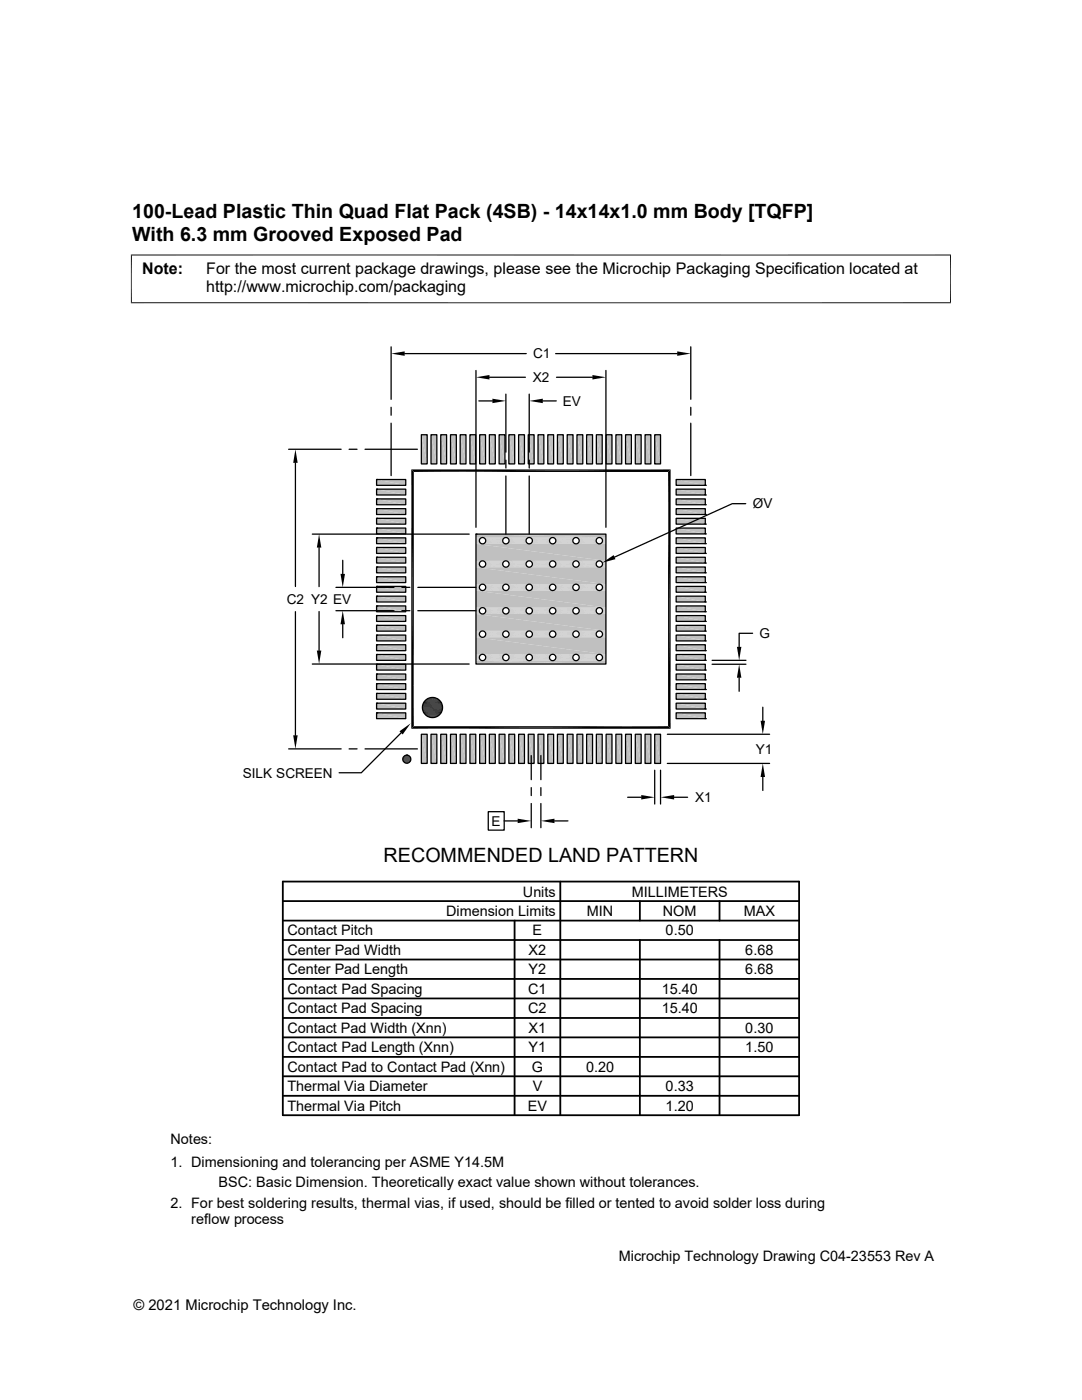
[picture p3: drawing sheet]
<svg xmlns="http://www.w3.org/2000/svg" width="216mm" height="279mm" viewBox="0 0 216 279" stroke-linecap="round" stroke-linejoin="round" font-family="sans-serif">
<defs><g id="words">
<g font-size="3.9">
<text x="26.4" y="43.5">100-Lead Plastic Thin Quad Flat Pack (4SB) - 14x14x1.0 mm Body [TQFP]</text>
<text x="26.4" y="48.1">With 6.3 mm Grooved Exposed Pad</text>
<text x="76.5" y="172.1">RECOMMENDED LAND PATTERN</text>
</g>
<g font-size="3.2">
<text x="28.4" y="54.7">Note:</text>
<text x="41.1" y="58.3">http://www.microchip.com/packaging</text>
<text x="41.1" y="54.7">For the most current package drawings, please see the Microchip Packaging Specification located at</text>
</g>
<g font-size="2.9">
<text x="104.3" y="178.9">Units</text>
<text x="126" y="178.9">MILLIMETERS</text>
<text x="89" y="182.8">Dimension Limits</text>
<text x="117.1" y="182.8">MIN</text>
<text x="132.3" y="182.8">NOM</text>
<text x="148.4" y="182.8">MAX</text>
<text x="57.3" y="190.6">Center Pad Width</text>
<text x="57.3" y="186.7">Contact Pitch</text>
<text x="105.5" y="190.6">X2</text>
<text x="106.3" y="186.7">E</text>
<text x="132.8" y="186.7">0.50</text>
<text x="148.7" y="190.6">6.68</text>
<text x="57.3" y="194.5">Center Pad Length</text>
<text x="105.5" y="194.5">Y2</text>
<text x="148.7" y="194.5">6.68</text>
<text x="57.3" y="202.2">Contact Pad Spacing</text>
<text x="57.3" y="198.4">Contact Pad Spacing</text>
<text x="105.4" y="202.2">C2</text>
<text x="105.4" y="198.4">C1</text>
<text x="132" y="198.4">15.40</text>
<text x="132" y="202.2">15.40</text>
<text x="57.3" y="206.1">Contact Pad Width (Xnn)</text>
<text x="105.5" y="206.1">X1</text>
<text x="148.7" y="206.1">0.30</text>
<text x="57.3" y="213.9">Contact Pad to Contact Pad (Xnn)</text>
<text x="57.3" y="210">Contact Pad Length (Xnn)</text>
<text x="105.5" y="210">Y1</text>
<text x="106.1" y="213.9">G</text>
<text x="116.9" y="213.9">0.20</text>
<text x="148.7" y="210">1.50</text>
<text x="57.3" y="217.8">Thermal Via Diameter</text>
<text x="57.3" y="221.7">Thermal Via Pitch</text>
<text x="105.3" y="221.7">EV</text>
<text x="106.3" y="217.8">V</text>
<text x="132.8" y="217.8">0.33</text>
<text x="132.8" y="221.7">1.20</text>
<text x="34" y="228.3">Notes:</text>
<text x="34" y="232.9">1. Dimensioning and tolerancing per ASME Y14.5M</text>
<text x="43.6" y="237">BSC: Basic Dimension. Theoretically exact value shown without tolerances.</text>
<text x="34" y="241">2. For best soldering results, thermal vias, if used, should be filled or tented to avoid solder loss during</text>
<text x="38.1" y="244.3">reflow process</text>
<text x="123.5" y="251.7">Microchip Technology Drawing C04-23553 Rev A</text>
<text x="26.6" y="261.3">© 2021 Microchip Technology Inc.</text>
</g>
<g font-size="2.7">
<text x="106.4" y="71.5">C1</text>
<text x="106.3" y="76.3">X2</text>
<text x="112.3" y="81">EV</text>
<text x="150.2" y="101.5">ØV</text>
<text x="57.2" y="120.5">C2 Y2 EV</text>
<text x="151.6" y="127.3">G</text>
<text x="48.4" y="155.2">SILK SCREEN</text>
<text x="150.8" y="150.4">Y1</text>
<text x="138.7" y="160.1">X1</text>
<text x="98.1" y="164.8">E</text>
</g>
</g></defs>
<g fill="#c0c0c0">
<path d="M130.6 86.8l1.2 5.8h-1.2z"/>
<path d="M130.6 86.8h1.2v5.8z"/>
<path d="M128.7 86.8l1.2 5.8h-1.2z"/>
<path d="M128.7 86.8h1.2v5.8z"/>
<path d="M126.8 86.8l1.1 5.8h-1.1z"/>
<path d="M126.8 86.8h1.1v5.8z"/>
<path d="M124.8 86.8l1.2 5.8h-1.2z"/>
<path d="M124.8 86.8h1.2v5.8z"/>
<path d="M122.9 86.8l1.2 5.8h-1.2z"/>
<path d="M122.9 86.8h1.2v5.8z"/>
<path d="M120.9 86.8l1.2 5.8h-1.2z"/>
<path d="M120.9 86.8h1.2v5.8z"/>
<path d="M119 86.8l1.2 5.8h-1.2z"/>
<path d="M119 86.8h1.2v5.8z"/>
<path d="M117.1 86.8l1.1 5.8h-1.1z"/>
<path d="M117.1 86.8h1.1v5.8z"/>
<path d="M115.1 86.8l1.2 5.8h-1.2z"/>
<path d="M115.1 86.8h1.2v5.8z"/>
<path d="M113.2 86.8l1.1 5.8h-1.1z"/>
<path d="M113.2 86.8h1.1v5.8z"/>
<path d="M111.2 86.8l1.2 5.8h-1.2z"/>
<path d="M111.2 86.8h1.2v5.8z"/>
<path d="M109.3 86.8l1.2 5.8h-1.2z"/>
<path d="M109.3 86.8h1.2v5.8z"/>
<path d="M107.4 86.8l1.1 5.8h-1.1z"/>
<path d="M107.4 86.8h1.1v5.8z"/>
<path d="M105.4 86.8l1.2 5.8h-1.2z"/>
<path d="M105.4 86.8h1.2v5.8z"/>
<path d="M103.5 86.8l1.1 5.8h-1.1z"/>
<path d="M103.5 86.8h1.1v5.8z"/>
<path d="M101.5 86.8l1.2 5.8h-1.2z"/>
<path d="M101.5 86.8h1.2v5.8z"/>
<path d="M99.6 86.8l1.2 5.8h-1.2z"/>
<path d="M99.6 86.8h1.2v5.8z"/>
<path d="M97.6 86.8l1.2 5.8h-1.2z"/>
<path d="M97.6 86.8h1.2v5.8z"/>
<path d="M95.7 86.8l1.2 5.8h-1.2z"/>
<path d="M95.7 86.8h1.2v5.8z"/>
<path d="M93.8 86.8l1.1 5.8h-1.1z"/>
<path d="M93.8 86.8h1.1v5.8z"/>
<path d="M91.8 86.8l1.2 5.8h-1.2z"/>
<path d="M91.8 86.8h1.2v5.8z"/>
<path d="M89.9 86.8l1.2 5.8h-1.2z"/>
<path d="M89.9 86.8h1.2v5.8z"/>
<path d="M87.9 86.8l1.2 5.8h-1.2z"/>
<path d="M87.9 86.8h1.2v5.8z"/>
<path d="M86 86.8l1.2 5.8h-1.2z"/>
<path d="M86 86.8h1.2v5.8z"/>
<path d="M84.1 86.8l1.1 5.8h-1.1z"/>
<path d="M84.1 86.8h1.1v5.8z"/>
<path d="M134.9 95.7l5.8 1.2h-5.8z"/>
<path d="M134.9 95.7h5.8v1.2z"/>
<path d="M75.1 95.7l5.9 1.2h-5.9z"/>
<path d="M75.1 95.7h5.9v1.2z"/>
<path d="M134.9 97.6l5.8 1.2h-5.8z"/>
<path d="M134.9 97.6h5.8v1.2z"/>
<path d="M75.1 97.6l5.9 1.2h-5.9z"/>
<path d="M75.1 97.6h5.9v1.2z"/>
<path d="M134.9 99.6l5.8 1.1h-5.8z"/>
<path d="M134.9 99.6h5.8v1.1z"/>
<path d="M75.1 99.6l5.9 1.1h-5.9z"/>
<path d="M75.1 99.6h5.9v1.1z"/>
<path d="M134.9 101.5l5.8 1.2h-5.8z"/>
<path d="M134.9 101.5h5.8v1.2z"/>
<path d="M75.1 101.5l5.9 1.2h-5.9z"/>
<path d="M75.1 101.5h5.9v1.2z"/>
<path d="M134.9 103.4l5.8 1.2h-5.8z"/>
<path d="M134.9 103.4h5.8v1.2z"/>
<path d="M75.1 103.4l5.9 1.2h-5.9z"/>
<path d="M75.1 103.4h5.9v1.2z"/>
<path d="M134.9 105.4l5.8 1.2h-5.8z"/>
<path d="M134.9 105.4h5.8v1.2z"/>
<path d="M75.1 105.4l5.9 1.2h-5.9z"/>
<path d="M75.1 105.4h5.9v1.2z"/>
<path d="M134.9 107.3l5.8 1.2h-5.8z"/>
<path d="M134.9 107.3h5.8v1.2z"/>
<path d="M75.1 107.3l5.9 1.2h-5.9z"/>
<path d="M75.1 107.3h5.9v1.2z"/>
<path d="M134.9 109.3l5.8 1.1h-5.8z"/>
<path d="M134.9 109.3h5.8v1.1z"/>
<path d="M75.1 109.3l5.9 1.1h-5.9z"/>
<path d="M75.1 109.3h5.9v1.1z"/>
<path d="M134.9 111.2l5.8 1.2h-5.8z"/>
<path d="M134.9 111.2h5.8v1.2z"/>
<path d="M75.1 111.2l5.9 1.2h-5.9z"/>
<path d="M75.1 111.2h5.9v1.2z"/>
<path d="M134.9 113.2l5.8 1.1h-5.8z"/>
<path d="M134.9 113.2h5.8v1.1z"/>
<path d="M75.1 113.2l5.9 1.1h-5.9z"/>
<path d="M75.1 113.2h5.9v1.1z"/>
<path d="M134.9 115.1l5.8 1.2h-5.8z"/>
<path d="M134.9 115.1h5.8v1.2z"/>
<path d="M75.1 115.1l5.9 1.2h-5.9z"/>
<path d="M75.1 115.1h5.9v1.2z"/>
<path d="M134.9 117l5.8 1.2h-5.8z"/>
<path d="M134.9 117h5.8v1.2z"/>
<path d="M75.1 117l5.9 1.2h-5.9z"/>
<path d="M75.1 117h5.9v1.2z"/>
<path d="M134.9 119l5.8 1.1h-5.8z"/>
<path d="M134.9 119h5.8v1.1z"/>
<path d="M75.1 119l5.9 1.1h-5.9z"/>
<path d="M75.1 119h5.9v1.1z"/>
<path d="M134.9 120.9l5.8 1.2h-5.8z"/>
<path d="M134.9 120.9h5.8v1.2z"/>
<path d="M75.1 120.9l5.9 1.2h-5.9z"/>
<path d="M75.1 120.9h5.9v1.2z"/>
<path d="M134.9 122.9l5.8 1.1h-5.8z"/>
<path d="M134.9 122.9h5.8v1.1z"/>
<path d="M75.1 122.9l5.9 1.1h-5.9z"/>
<path d="M75.1 122.9h5.9v1.1z"/>
<path d="M134.9 124.8l5.8 1.2h-5.8z"/>
<path d="M134.9 124.8h5.8v1.2z"/>
<path d="M75.1 124.8l5.9 1.2h-5.9z"/>
<path d="M75.1 124.8h5.9v1.2z"/>
<path d="M134.9 126.7l5.8 1.2h-5.8z"/>
<path d="M134.9 126.7h5.8v1.2z"/>
<path d="M75.1 126.7l5.9 1.2h-5.9z"/>
<path d="M75.1 126.7h5.9v1.2z"/>
<path d="M134.9 128.7l5.8 1.2h-5.8z"/>
<path d="M134.9 128.7h5.8v1.2z"/>
<path d="M75.1 128.7l5.9 1.2h-5.9z"/>
<path d="M75.1 128.7h5.9v1.2z"/>
<path d="M134.9 130.6l5.8 1.2h-5.8z"/>
<path d="M134.9 130.6h5.8v1.2z"/>
<path d="M75.1 130.6l5.9 1.2h-5.9z"/>
<path d="M75.1 130.6h5.9v1.2z"/>
<path d="M134.9 132.6l5.8 1.1h-5.8z"/>
<path d="M134.9 132.6h5.8v1.1z"/>
<path d="M75.1 132.6l5.9 1.1h-5.9z"/>
<path d="M75.1 132.6h5.9v1.1z"/>
<path d="M134.9 134.5l5.8 1.2h-5.8z"/>
<path d="M134.9 134.5h5.8v1.2z"/>
<path d="M75.1 134.5l5.9 1.2h-5.9z"/>
<path d="M75.1 134.5h5.9v1.2z"/>
<path d="M134.9 136.4l5.8 1.2h-5.8z"/>
<path d="M134.9 136.4h5.8v1.2z"/>
<path d="M75.1 136.4l5.9 1.2h-5.9z"/>
<path d="M75.1 136.4h5.9v1.2z"/>
<path d="M134.9 138.4l5.8 1.2h-5.8z"/>
<path d="M134.9 138.4h5.8v1.2z"/>
<path d="M75.1 138.4l5.9 1.2h-5.9z"/>
<path d="M75.1 138.4h5.9v1.2z"/>
<path d="M134.9 140.3l5.8 1.2h-5.8z"/>
<path d="M134.9 140.3h5.8v1.2z"/>
<path d="M75.1 140.3l5.9 1.2h-5.9z"/>
<path d="M75.1 140.3h5.9v1.2z"/>
<path d="M134.9 142.3l5.8 1.1h-5.8z"/>
<path d="M134.9 142.3h5.8v1.1z"/>
<path d="M75.1 142.3l5.9 1.1h-5.9z"/>
<path d="M75.1 142.3h5.9v1.1z"/>
<path d="M130.6 146.5l1.2 5.9h-1.2z"/>
<path d="M130.6 146.5h1.2v5.9z"/>
<path d="M128.7 146.5l1.2 5.9h-1.2z"/>
<path d="M128.7 146.5h1.2v5.9z"/>
<path d="M126.8 146.5l1.1 5.9h-1.1z"/>
<path d="M126.8 146.5h1.1v5.9z"/>
<path d="M124.8 146.5l1.2 5.9h-1.2z"/>
<path d="M124.8 146.5h1.2v5.9z"/>
<path d="M122.9 146.5l1.2 5.9h-1.2z"/>
<path d="M122.9 146.5h1.2v5.9z"/>
<path d="M120.9 146.5l1.2 5.9h-1.2z"/>
<path d="M120.9 146.5h1.2v5.9z"/>
<path d="M119 146.5l1.2 5.9h-1.2z"/>
<path d="M119 146.5h1.2v5.9z"/>
<path d="M117.1 146.5l1.1 5.9h-1.1z"/>
<path d="M117.1 146.5h1.1v5.9z"/>
<path d="M115.1 146.5l1.2 5.9h-1.2z"/>
<path d="M115.1 146.5h1.2v5.9z"/>
<path d="M113.2 146.5l1.1 5.9h-1.1z"/>
<path d="M113.2 146.5h1.1v5.9z"/>
<path d="M111.2 146.5l1.2 5.9h-1.2z"/>
<path d="M111.2 146.5h1.2v5.9z"/>
<path d="M109.3 146.5l1.2 5.9h-1.2z"/>
<path d="M109.3 146.5h1.2v5.9z"/>
<path d="M107.4 146.5l1.1 5.9h-1.1z"/>
<path d="M107.4 146.5h1.1v5.9z"/>
<path d="M105.4 146.5l1.2 5.9h-1.2z"/>
<path d="M105.4 146.5h1.2v5.9z"/>
<path d="M103.5 146.5l1.1 5.9h-1.1z"/>
<path d="M103.5 146.5h1.1v5.9z"/>
<path d="M101.5 146.5l1.2 5.9h-1.2z"/>
<path d="M101.5 146.5h1.2v5.9z"/>
<path d="M99.6 146.5l1.2 5.9h-1.2z"/>
<path d="M99.6 146.5h1.2v5.9z"/>
<path d="M97.6 146.5l1.2 5.9h-1.2z"/>
<path d="M97.6 146.5h1.2v5.9z"/>
<path d="M95.7 146.5l1.2 5.9h-1.2z"/>
<path d="M95.7 146.5h1.2v5.9z"/>
<path d="M93.8 146.5l1.1 5.9h-1.1z"/>
<path d="M93.8 146.5h1.1v5.9z"/>
<path d="M91.8 146.5l1.2 5.9h-1.2z"/>
<path d="M91.8 146.5h1.2v5.9z"/>
<path d="M89.9 146.5l1.2 5.9h-1.2z"/>
<path d="M89.9 146.5h1.2v5.9z"/>
<path d="M87.9 146.5l1.2 5.9h-1.2z"/>
<path d="M87.9 146.5h1.2v5.9z"/>
<path d="M86 146.5l1.2 5.9h-1.2z"/>
<path d="M86 146.5h1.2v5.9z"/>
<path d="M84.1 146.5l1.1 5.9h-1.1z"/>
<path d="M84.1 146.5h1.1v5.9z"/>
<path d="M95 106.6l25.9 .7h-25.9z"/>
<path d="M95 106.6h25.9v.7z"/>
<path d="M119.6 107.3h1.3z"/>
</g>
<path d="M96.4 107.3h4.5M101 107.3h4.6M105.7 107.3h4.5M110.3 107.3h4.6M115 107.3h4.5" fill="none" stroke="#c0c0c0" stroke-width=".2"/>
<g fill="#c0c0c0">
<path d="M95 107.3h1.1z"/>
<path d="M95 107.3h1.2z"/>
<path d="M119.8 107.3h1.1z"/>
</g>
<path d="M96.5 107.3h4.3M101.1 107.3h4.3M105.8 107.3h4.3M110.4 107.3h4.3M115.1 107.3h4.3" fill="none" stroke="#c0c0c0" stroke-width=".2"/>
<g fill="#c0c0c0">
<path d="M95 107.3h1z"/>
<path d="M95 107.3h1.1z"/>
<path d="M119.9 107.3l1 .1z"/>
</g>
<path d="M96.6 107.4h4.1M101.2 107.4h4.1M105.9 107.4h4.1M110.6 107.4h4M115.2 107.4h4.1" fill="none" stroke="#c0c0c0" stroke-width=".2"/>
<g fill="#c0c0c0">
<path d="M95 107.3l.9 .1z"/>
<path d="M95 107.3h1z"/>
<path d="M120 107.4l.9 .1z"/>
</g>
<path d="M96.7 107.4h3.9M101.3 107.4h3.9M106 107.4h3.9M110.7 107.4h3.8M115.3 107.4h3.9" fill="none" stroke="#c0c0c0" stroke-width=".2"/>
<g fill="#c0c0c0">
<path d="M95 107.4l.8 .1z"/>
<path d="M95 107.4h.9z"/>
<path d="M120.1 107.5l.8 .1z"/>
</g>
<path d="M96.8 107.5h3.7M101.4 107.5h3.7M106.1 107.5h3.7M110.7 107.5h3.7M115.4 107.5h3.7" fill="none" stroke="#c0c0c0" stroke-width=".2"/>
<g fill="#c0c0c0">
<path d="M95 107.5l.8 .1z"/>
<path d="M95 107.5h.8z"/>
<path d="M120.1 107.6l.8 .1z"/>
<path d="M120.1 107.6h.8v.1z"/>
</g>
<path d="M96.8 107.6h3.6M101.5 107.6h3.6M106.2 107.6h3.5M110.8 107.6h3.6M115.5 107.6h3.5" fill="none" stroke="#c0c0c0" stroke-width=".2"/>
<g fill="#c0c0c0">
<path d="M95 107.6l.7 .1h-.7z"/>
<path d="M95 107.6h.8l-.1 .1z"/>
<path d="M120.2 107.7l.7 .1h-.7z"/>
<path d="M120.2 107.7h.7v.1z"/>
</g>
<path d="M96.9 107.7h3.5M101.6 107.7h3.4M106.2 107.7h3.5M110.9 107.7h3.4M115.5 107.7h3.5" fill="none" stroke="#c0c0c0" stroke-width=".2"/>
<g fill="#c0c0c0">
<path d="M95 107.7l.7 .1h-.7z"/>
<path d="M95 107.7h.7v.1z"/>
<path d="M120.2 107.8l.7 .1h-.7z"/>
<path d="M120.2 107.8h.7v.1z"/>
</g>
<path d="M96.9 107.9h3.4M101.6 107.9h3.4M106.2 107.9h3.4M110.9 107.9h3.4M115.5 107.9h3.5" fill="none" stroke="#c0c0c0" stroke-width=".2"/>
<g fill="#c0c0c0">
<path d="M95 107.8l.7 .1h-.7z"/>
<path d="M95 107.8h.7v.1z"/>
<path d="M120.2 107.9l.7 .1h-.7z"/>
<path d="M120.2 107.9h.7v.1z"/>
</g>
<path d="M96.9 108h3.4M101.6 108h3.4M106.2 108h3.4M110.9 108h3.4M115.5 108h3.5" fill="none" stroke="#c0c0c0" stroke-width=".2"/>
<g fill="#c0c0c0">
<path d="M95 107.9l.7 .1h-.7z"/>
<path d="M95 107.9h.7v.1z"/>
<path d="M120.2 108l.7 .1h-.7z"/>
<path d="M120.2 108h.7v.1z"/>
</g>
<path d="M96.9 108.1h3.5M101.6 108.1h3.4M106.2 108.1h3.5M110.9 108.1h3.4M115.5 108.1h3.5" fill="none" stroke="#c0c0c0" stroke-width=".2"/>
<g fill="#c0c0c0">
<path d="M95 108l.7 .1h-.7z"/>
<path d="M95 108h.7v.1z"/>
<path d="M120.2 108.1l.7 .1h-.8z"/>
<path d="M120.2 108.1h.7v.1z"/>
</g>
<path d="M96.8 108.2h3.6M101.5 108.2h3.6M106.2 108.2h3.5M110.8 108.2h3.6M115.5 108.2h3.5" fill="none" stroke="#c0c0c0" stroke-width=".2"/>
<g fill="#c0c0c0">
<path d="M95 108.1l.8 .1h-.8z"/>
<path d="M95 108.1l.8 .1z"/>
<path d="M120.1 108.2l.8 .2h-.8z"/>
<path d="M120.1 108.2h.8v.2z"/>
</g>
<path d="M96.8 108.3h3.7M101.4 108.3h3.7M106.1 108.3h3.7M110.7 108.3h3.7M115.4 108.3h3.7" fill="none" stroke="#c0c0c0" stroke-width=".2"/>
<g fill="#c0c0c0">
<path d="M95 108.2l.8 .2h-.8z"/>
<path d="M95 108.2l.8 .2z"/>
<path d="M120 108.4h.9z"/>
<path d="M120.1 108.4h.8z"/>
</g>
<path d="M96.7 108.4h3.9M101.3 108.4h3.9M106 108.4h3.9M110.7 108.4h3.8M115.3 108.4h3.9" fill="none" stroke="#c0c0c0" stroke-width=".2"/>
<g fill="#c0c0c0">
<path d="M95 108.4h.9z"/>
<path d="M119.9 108.5h1z"/>
<path d="M120 108.4l.9 .1z"/>
</g>
<path d="M96.6 108.4h4.1M101.2 108.4h4.1M105.9 108.4h4.1M110.6 108.4h4M115.2 108.4h4.1" fill="none" stroke="#c0c0c0" stroke-width=".2"/>
<g fill="#c0c0c0">
<path d="M95 108.4l1 .1z"/>
<path d="M119.8 108.5h1.1z"/>
<path d="M119.9 108.5h1z"/>
</g>
<path d="M96.5 108.5h4.3M101.1 108.5h4.3M105.8 108.5h4.3M110.4 108.5h4.3M115.1 108.5h4.3" fill="none" stroke="#c0c0c0" stroke-width=".2"/>
<g fill="#c0c0c0">
<path d="M95 108.5h1.1z"/>
<path d="M119.6 108.5h1.3z"/>
<path d="M119.8 108.5h1.1z"/>
</g>
<path d="M96.4 108.5h4.5M101 108.5h4.6M105.7 108.5h4.5M110.3 108.5h4.6M115 108.5h4.5" fill="none" stroke="#c0c0c0" stroke-width=".2"/>
<g fill="#c0c0c0">
<path d="M95 108.5h1.2z"/>
<path d="M95 108.5l25.9 3.4h-25.9z"/>
<path d="M95 108.5h25.9v3.4z"/>
<path d="M119.6 111.9l1.3 .1z"/>
</g>
<path d="M96.4 111.9h4.5M101 111.9h4.6M105.7 111.9h4.5M110.3 111.9h4.6M115 111.9h4.5" fill="none" stroke="#c0c0c0" stroke-width=".2"/>
<g fill="#c0c0c0">
<path d="M95 111.9l1.1 .1z"/>
<path d="M95 111.9h1.2z"/>
<path d="M119.8 112h1.1z"/>
</g>
<path d="M96.5 112h4.3M101.1 112h4.3M105.8 112h4.3M110.4 112h4.3M115.1 112h4.3" fill="none" stroke="#c0c0c0" stroke-width=".2"/>
<g fill="#c0c0c0">
<path d="M95 112h1z"/>
<path d="M95 112h1.1z"/>
<path d="M119.9 112l1 .1z"/>
</g>
<path d="M96.6 112h4.1M101.2 112h4.1M105.9 112h4.1M110.6 112h4M115.2 112h4.1" fill="none" stroke="#c0c0c0" stroke-width=".2"/>
<g fill="#c0c0c0">
<path d="M95 112l.9 .1z"/>
<path d="M95 112h1z"/>
<path d="M120 112.1h.9z"/>
</g>
<path d="M96.7 112.1h3.9M101.3 112.1h3.9M106 112.1h3.9M110.7 112.1h3.8M115.3 112.1h3.9" fill="none" stroke="#c0c0c0" stroke-width=".2"/>
<g fill="#c0c0c0">
<path d="M95 112.1h.8z"/>
<path d="M95 112.1h.9z"/>
<path d="M120.1 112.1l.8 .1z"/>
</g>
<path d="M96.8 112.2h3.7M101.4 112.2h3.7M106.1 112.2h3.7M110.7 112.2h3.7M115.4 112.2h3.7" fill="none" stroke="#c0c0c0" stroke-width=".2"/>
<g fill="#c0c0c0">
<path d="M95 112.1l.8 .1z"/>
<path d="M95 112.1h.8z"/>
<path d="M120.1 112.2l.8 .1z"/>
<path d="M120.1 112.2h.8v.1z"/>
</g>
<path d="M96.8 112.3h3.6M101.5 112.3h3.6M106.2 112.3h3.5M110.8 112.3h3.6M115.5 112.3h3.5" fill="none" stroke="#c0c0c0" stroke-width=".2"/>
<g fill="#c0c0c0">
<path d="M95 112.2l.7 .1h-.7z"/>
<path d="M95 112.2h.8l-.1 .1z"/>
<path d="M120.2 112.3l.7 .2h-.7z"/>
<path d="M120.2 112.3h.7v.2z"/>
</g>
<path d="M96.9 112.4h3.5M101.6 112.4h3.4M106.2 112.4h3.5M110.9 112.4h3.4M115.5 112.4h3.5" fill="none" stroke="#c0c0c0" stroke-width=".2"/>
<g fill="#c0c0c0">
<path d="M95 112.3l.7 .2h-.7z"/>
<path d="M95 112.3h.7v.2z"/>
<path d="M120.2 112.5l.7 .1h-.7z"/>
<path d="M120.2 112.5h.7v.1z"/>
</g>
<path d="M96.9 112.5h3.4M101.6 112.5h3.4M106.2 112.5h3.4M110.9 112.5h3.4M115.5 112.5h3.5" fill="none" stroke="#c0c0c0" stroke-width=".2"/>
<g fill="#c0c0c0">
<path d="M95 112.5l.7 .1h-.7z"/>
<path d="M95 112.5h.7v.1z"/>
<path d="M120.2 112.6l.7 .1h-.7z"/>
<path d="M120.2 112.6h.7v.1z"/>
</g>
<path d="M96.9 112.6h3.4M101.6 112.6h3.4M106.2 112.6h3.4M110.9 112.6h3.4M115.5 112.6h3.5" fill="none" stroke="#c0c0c0" stroke-width=".2"/>
<g fill="#c0c0c0">
<path d="M95 112.6l.7 .1h-.7z"/>
<path d="M95 112.6h.7v.1z"/>
<path d="M120.2 112.7l.7 .1h-.7z"/>
<path d="M120.2 112.7h.7v.1z"/>
</g>
<path d="M96.9 112.7h3.5M101.6 112.7h3.4M106.2 112.7h3.5M110.9 112.7h3.4M115.5 112.7h3.5" fill="none" stroke="#c0c0c0" stroke-width=".2"/>
<g fill="#c0c0c0">
<path d="M95 112.7l.7 .1h-.7z"/>
<path d="M95 112.7h.7v.1z"/>
<path d="M120.2 112.8l.7 .1h-.8z"/>
<path d="M120.2 112.8h.7v.1z"/>
</g>
<path d="M96.8 112.9h3.6M101.5 112.9h3.6M106.2 112.9h3.5M110.8 112.9h3.6M115.5 112.9h3.5" fill="none" stroke="#c0c0c0" stroke-width=".2"/>
<g fill="#c0c0c0">
<path d="M95 112.8l.8 .1h-.8z"/>
<path d="M95 112.8l.8 .1z"/>
<path d="M120.1 112.9l.8 .1h-.8z"/>
<path d="M120.1 112.9h.8v.1z"/>
</g>
<path d="M96.8 113h3.7M101.4 113h3.7M106.1 113h3.7M110.7 113h3.7M115.4 113h3.7" fill="none" stroke="#c0c0c0" stroke-width=".2"/>
<g fill="#c0c0c0">
<path d="M95 112.9l.8 .1h-.8z"/>
<path d="M95 112.9l.8 .1z"/>
<path d="M120.1 113l.8 .1h-.9z"/>
<path d="M120.1 113l.8 .1z"/>
</g>
<path d="M96.7 113.1h3.9M101.3 113.1h3.9M106 113.1h3.9M110.7 113.1h3.8M115.3 113.1h3.9" fill="none" stroke="#c0c0c0" stroke-width=".2"/>
<g fill="#c0c0c0">
<path d="M95 113l.9 .1z"/>
<path d="M119.9 113.1h1z"/>
<path d="M120 113.1h.9z"/>
</g>
<path d="M96.6 113.1h4.1M101.2 113.1h4.1M105.9 113.1h4.1M110.6 113.1h4M115.2 113.1h4.1" fill="none" stroke="#c0c0c0" stroke-width=".2"/>
<g fill="#c0c0c0">
<path d="M95 113.1h1z"/>
<path d="M119.8 113.2h1.1z"/>
<path d="M119.9 113.1l1 .1z"/>
</g>
<path d="M96.5 113.2h4.3M101.1 113.2h4.3M105.8 113.2h4.3M110.4 113.2h4.3M115.1 113.2h4.3" fill="none" stroke="#c0c0c0" stroke-width=".2"/>
<g fill="#c0c0c0">
<path d="M95 113.1l1.1 .1z"/>
<path d="M119.6 113.2h1.3z"/>
<path d="M119.8 113.2h1.1z"/>
</g>
<path d="M96.4 113.2h4.5M101 113.2h4.6M105.7 113.2h4.5M110.3 113.2h4.6M115 113.2h4.5" fill="none" stroke="#c0c0c0" stroke-width=".2"/>
<g fill="#c0c0c0">
<path d="M95 113.2h1.2z"/>
<path d="M95 113.2l25.9 3.4h-25.9z"/>
<path d="M95 113.2h25.9v3.4z"/>
<path d="M119.6 116.6h1.3z"/>
</g>
<path d="M96.4 116.6h4.5M101 116.6h4.6M105.7 116.6h4.5M110.3 116.6h4.6M115 116.6h4.5" fill="none" stroke="#c0c0c0" stroke-width=".2"/>
<g fill="#c0c0c0">
<path d="M95 116.6h1.1z"/>
<path d="M95 116.6h1.2z"/>
<path d="M119.8 116.6h1.1z"/>
</g>
<path d="M96.5 116.6h4.3M101.1 116.6h4.3M105.8 116.6h4.3M110.4 116.6h4.3M115.1 116.6h4.3" fill="none" stroke="#c0c0c0" stroke-width=".2"/>
<g fill="#c0c0c0">
<path d="M95 116.6h1z"/>
<path d="M95 116.6h1.1z"/>
<path d="M119.9 116.6l1 .1z"/>
</g>
<path d="M96.6 116.7h4.1M101.2 116.7h4.1M105.9 116.7h4.1M110.6 116.7h4M115.2 116.7h4.1" fill="none" stroke="#c0c0c0" stroke-width=".2"/>
<g fill="#c0c0c0">
<path d="M95 116.6l.9 .1z"/>
<path d="M95 116.6h1z"/>
<path d="M120 116.7l.9 .1z"/>
</g>
<path d="M96.7 116.8h3.9M101.3 116.8h3.9M106 116.8h3.9M110.7 116.8h3.8M115.3 116.8h3.9" fill="none" stroke="#c0c0c0" stroke-width=".2"/>
<g fill="#c0c0c0">
<path d="M95 116.7l.8 .1z"/>
<path d="M95 116.7h.9z"/>
<path d="M120.1 116.8l.8 .1z"/>
<path d="M120.1 116.8h.8v.1z"/>
</g>
<path d="M96.8 116.9h3.7M101.4 116.9h3.7M106.1 116.9h3.7M110.7 116.9h3.7M115.4 116.9h3.7" fill="none" stroke="#c0c0c0" stroke-width=".2"/>
<g fill="#c0c0c0">
<path d="M95 116.8l.8 .1h-.8z"/>
<path d="M95 116.8h.8v.1z"/>
<path d="M120.1 116.9l.8 .1z"/>
<path d="M120.1 116.9h.8v.1z"/>
</g>
<path d="M96.8 117h3.6M101.5 117h3.6M106.2 117h3.5M110.8 117h3.6M115.5 117h3.5" fill="none" stroke="#c0c0c0" stroke-width=".2"/>
<g fill="#c0c0c0">
<path d="M95 116.9l.7 .1h-.7z"/>
<path d="M95 116.9h.8l-.1 .1z"/>
<path d="M120.2 117l.7 .1h-.7z"/>
<path d="M120.2 117h.7v.1z"/>
</g>
<path d="M96.9 117.1h3.5M101.6 117.1h3.4M106.2 117.1h3.5M110.9 117.1h3.4M115.5 117.1h3.5" fill="none" stroke="#c0c0c0" stroke-width=".2"/>
<g fill="#c0c0c0">
<path d="M95 117l.7 .1h-.7z"/>
<path d="M95 117h.7v.1z"/>
<path d="M120.2 117.1l.7 .1h-.7z"/>
<path d="M120.2 117.1h.7v.1z"/>
</g>
<path d="M96.9 117.2h3.4M101.6 117.2h3.4M106.2 117.2h3.4M110.9 117.2h3.4M115.5 117.2h3.5" fill="none" stroke="#c0c0c0" stroke-width=".2"/>
<g fill="#c0c0c0">
<path d="M95 117.1l.7 .1h-.7z"/>
<path d="M95 117.1h.7v.1z"/>
<path d="M120.2 117.2l.7 .1h-.7z"/>
<path d="M120.2 117.2h.7v.1z"/>
</g>
<path d="M96.9 117.3h3.4M101.6 117.3h3.4M106.2 117.3h3.4M110.9 117.3h3.4M115.5 117.3h3.5" fill="none" stroke="#c0c0c0" stroke-width=".2"/>
<g fill="#c0c0c0">
<path d="M95 117.2l.7 .1h-.7z"/>
<path d="M95 117.2h.7v.1z"/>
<path d="M120.2 117.3l.7 .2h-.7z"/>
<path d="M120.2 117.3h.7v.2z"/>
</g>
<path d="M96.9 117.4h3.5M101.6 117.4h3.4M106.2 117.4h3.5M110.9 117.4h3.4M115.5 117.4h3.5" fill="none" stroke="#c0c0c0" stroke-width=".2"/>
<g fill="#c0c0c0">
<path d="M95 117.3l.7 .2h-.7z"/>
<path d="M95 117.3h.7v.2z"/>
<path d="M120.2 117.5l.7 .1h-.8z"/>
<path d="M120.2 117.5h.7v.1z"/>
</g>
<path d="M96.8 117.5h3.6M101.5 117.5h3.6M106.2 117.5h3.5M110.8 117.5h3.6M115.5 117.5h3.5" fill="none" stroke="#c0c0c0" stroke-width=".2"/>
<g fill="#c0c0c0">
<path d="M95 117.5l.8 .1h-.8z"/>
<path d="M95 117.5l.8 .1z"/>
<path d="M120.1 117.6l.8 .1h-.8z"/>
<path d="M120.1 117.6h.8v.1z"/>
</g>
<path d="M96.8 117.6h3.7M101.4 117.6h3.7M106.1 117.6h3.7M110.7 117.6h3.7M115.4 117.6h3.7" fill="none" stroke="#c0c0c0" stroke-width=".2"/>
<g fill="#c0c0c0">
<path d="M95 117.6l.8 .1h-.8z"/>
<path d="M95 117.6l.8 .1z"/>
<path d="M120.1 117.7l.8 .1h-.9z"/>
<path d="M120.1 117.7l.8 .1z"/>
</g>
<path d="M96.7 117.7h3.9M101.3 117.7h3.9M106 117.7h3.9M110.7 117.7h3.8M115.3 117.7h3.9" fill="none" stroke="#c0c0c0" stroke-width=".2"/>
<g fill="#c0c0c0">
<path d="M95 117.7l.9 .1z"/>
<path d="M119.9 117.8h1z"/>
<path d="M120 117.8h.9z"/>
</g>
<path d="M96.6 117.8h4.1M101.2 117.8h4.1M105.9 117.8h4.1M110.6 117.8h4M115.2 117.8h4.1" fill="none" stroke="#c0c0c0" stroke-width=".2"/>
<g fill="#c0c0c0">
<path d="M95 117.8h1z"/>
<path d="M119.8 117.9h1.1z"/>
<path d="M119.9 117.8l1 .1z"/>
</g>
<path d="M96.5 117.8h4.3M101.1 117.8h4.3M105.8 117.8h4.3M110.4 117.8h4.3M115.1 117.8h4.3" fill="none" stroke="#c0c0c0" stroke-width=".2"/>
<g fill="#c0c0c0">
<path d="M95 117.8l1.1 .1z"/>
<path d="M119.6 117.9h1.3z"/>
<path d="M119.8 117.9h1.1z"/>
</g>
<path d="M96.4 117.9h4.5M101 117.9h4.6M105.7 117.9h4.5M110.3 117.9h4.6M115 117.9h4.5" fill="none" stroke="#c0c0c0" stroke-width=".2"/>
<g fill="#c0c0c0">
<path d="M95 117.9h1.2z"/>
<path d="M95 117.9l25.9 3.3h-25.9z"/>
<path d="M95 117.9h25.9v3.3z"/>
<path d="M119.6 121.2l1.3 .1z"/>
</g>
<path d="M96.4 121.3h4.5M101 121.3h4.6M105.7 121.3h4.5M110.3 121.3h4.6M115 121.3h4.5" fill="none" stroke="#c0c0c0" stroke-width=".2"/>
<g fill="#c0c0c0">
<path d="M95 121.2l1.1 .1z"/>
<path d="M95 121.2h1.2z"/>
<path d="M119.8 121.3h1.1z"/>
</g>
<path d="M96.5 121.3h4.3M101.1 121.3h4.3M105.8 121.3h4.3M110.4 121.3h4.3M115.1 121.3h4.3" fill="none" stroke="#c0c0c0" stroke-width=".2"/>
<g fill="#c0c0c0">
<path d="M95 121.3h1z"/>
<path d="M95 121.3h1.1z"/>
<path d="M119.9 121.3l1 .1z"/>
</g>
<path d="M96.6 121.3h4.1M101.2 121.3h4.1M105.9 121.3h4.1M110.6 121.3h4M115.2 121.3h4.1" fill="none" stroke="#c0c0c0" stroke-width=".2"/>
<g fill="#c0c0c0">
<path d="M95 121.3l.9 .1z"/>
<path d="M95 121.3h1z"/>
<path d="M120 121.4l.9 .1z"/>
</g>
<path d="M96.7 121.4h3.9M101.3 121.4h3.9M106 121.4h3.9M110.7 121.4h3.8M115.3 121.4h3.9" fill="none" stroke="#c0c0c0" stroke-width=".2"/>
<g fill="#c0c0c0">
<path d="M95 121.4l.8 .1z"/>
<path d="M95 121.4h.9z"/>
<path d="M120.1 121.5l.8 .1z"/>
<path d="M120.1 121.5h.8v.1z"/>
</g>
<path d="M96.8 121.5h3.7M101.4 121.5h3.7M106.1 121.5h3.7M110.7 121.5h3.7M115.4 121.5h3.7" fill="none" stroke="#c0c0c0" stroke-width=".2"/>
<g fill="#c0c0c0">
<path d="M95 121.5l.8 .1h-.8z"/>
<path d="M95 121.5h.8v.1z"/>
<path d="M120.1 121.6l.8 .1z"/>
<path d="M120.1 121.6h.8v.1z"/>
</g>
<path d="M96.8 121.6h3.6M101.5 121.6h3.6M106.2 121.6h3.5M110.8 121.6h3.6M115.5 121.6h3.5" fill="none" stroke="#c0c0c0" stroke-width=".2"/>
<g fill="#c0c0c0">
<path d="M95 121.6l.7 .1h-.7z"/>
<path d="M95 121.6h.8l-.1 .1z"/>
<path d="M120.2 121.7l.7 .1h-.7z"/>
<path d="M120.2 121.7h.7v.1z"/>
</g>
<path d="M96.9 121.7h3.5M101.6 121.7h3.4M106.2 121.7h3.5M110.9 121.7h3.4M115.5 121.7h3.5" fill="none" stroke="#c0c0c0" stroke-width=".2"/>
<g fill="#c0c0c0">
<path d="M95 121.7l.7 .1h-.7z"/>
<path d="M95 121.7h.7v.1z"/>
<path d="M120.2 121.8l.7 .1h-.7z"/>
<path d="M120.2 121.8h.7v.1z"/>
</g>
<path d="M96.9 121.8h3.4M101.6 121.8h3.4M106.2 121.8h3.4M110.9 121.8h3.4M115.5 121.8h3.5" fill="none" stroke="#c0c0c0" stroke-width=".2"/>
<g fill="#c0c0c0">
<path d="M95 121.8l.7 .1h-.7z"/>
<path d="M95 121.8h.7v.1z"/>
<path d="M120.2 121.9l.7 .1h-.7z"/>
<path d="M120.2 121.9h.7v.1z"/>
</g>
<path d="M96.9 122h3.4M101.6 122h3.4M106.2 122h3.4M110.9 122h3.4M115.5 122h3.5" fill="none" stroke="#c0c0c0" stroke-width=".2"/>
<g fill="#c0c0c0">
<path d="M95 121.9l.7 .1h-.7z"/>
<path d="M95 121.9h.7v.1z"/>
<path d="M120.2 122l.7 .1h-.7z"/>
<path d="M120.2 122h.7v.1z"/>
</g>
<path d="M96.9 122.1h3.5M101.6 122.1h3.4M106.2 122.1h3.5M110.9 122.1h3.4M115.5 122.1h3.5" fill="none" stroke="#c0c0c0" stroke-width=".2"/>
<g fill="#c0c0c0">
<path d="M95 122l.7 .1h-.7z"/>
<path d="M95 122h.7v.1z"/>
<path d="M120.2 122.1l.7 .1h-.8z"/>
<path d="M120.2 122.1h.7v.1z"/>
</g>
<path d="M96.8 122.2h3.6M101.5 122.2h3.6M106.2 122.2h3.5M110.8 122.2h3.6M115.5 122.2h3.5" fill="none" stroke="#c0c0c0" stroke-width=".2"/>
<g fill="#c0c0c0">
<path d="M95 122.1l.8 .1h-.8z"/>
<path d="M95 122.1l.8 .1z"/>
<path d="M120.1 122.2l.8 .1h-.8z"/>
<path d="M120.1 122.2h.8v.1z"/>
</g>
<path d="M96.8 122.3h3.7M101.4 122.3h3.7M106.1 122.3h3.7M110.7 122.3h3.7M115.4 122.3h3.7" fill="none" stroke="#c0c0c0" stroke-width=".2"/>
<g fill="#c0c0c0">
<path d="M95 122.2l.8 .1h-.8z"/>
<path d="M95 122.2l.8 .1z"/>
<path d="M120.1 122.3l.8 .1h-.9z"/>
<path d="M120.1 122.3l.8 .1z"/>
</g>
<path d="M96.7 122.4h3.9M101.3 122.4h3.9M106 122.4h3.9M110.7 122.4h3.8M115.3 122.4h3.9" fill="none" stroke="#c0c0c0" stroke-width=".2"/>
<g fill="#c0c0c0">
<path d="M95 122.3l.9 .1z"/>
<path d="M119.9 122.5h1z"/>
<path d="M120 122.4l.9 .1z"/>
</g>
<path d="M96.6 122.4h4.1M101.2 122.4h4.1M105.9 122.4h4.1M110.6 122.4h4M115.2 122.4h4.1" fill="none" stroke="#c0c0c0" stroke-width=".2"/>
<g fill="#c0c0c0">
<path d="M95 122.4l1 .1z"/>
<path d="M119.8 122.5h1.1z"/>
<path d="M119.9 122.5h1z"/>
</g>
<path d="M96.5 122.5h4.3M101.1 122.5h4.3M105.8 122.5h4.3M110.4 122.5h4.3M115.1 122.5h4.3" fill="none" stroke="#c0c0c0" stroke-width=".2"/>
<g fill="#c0c0c0">
<path d="M95 122.5h1.1z"/>
<path d="M119.6 122.5h1.3z"/>
<path d="M119.8 122.5h1.1z"/>
</g>
<path d="M96.4 122.5h4.5M101 122.5h4.6M105.7 122.5h4.5M110.3 122.5h4.6M115 122.5h4.5" fill="none" stroke="#c0c0c0" stroke-width=".2"/>
<g fill="#c0c0c0">
<path d="M95 122.5h1.2z"/>
<path d="M95 122.5l25.9 3.4h-25.9z"/>
<path d="M95 122.5h25.9v3.4z"/>
<path d="M119.6 125.9h1.3z"/>
</g>
<path d="M96.4 125.9h4.5M101 125.9h4.6M105.7 125.9h4.5M110.3 125.9h4.6M115 125.9h4.5" fill="none" stroke="#c0c0c0" stroke-width=".2"/>
<g fill="#c0c0c0">
<path d="M95 125.9h1.1z"/>
<path d="M95 125.9h1.2z"/>
<path d="M119.8 125.9l1.1 .1z"/>
</g>
<path d="M96.5 126h4.3M101.1 126h4.3M105.8 126h4.3M110.4 126h4.3M115.1 126h4.3" fill="none" stroke="#c0c0c0" stroke-width=".2"/>
<g fill="#c0c0c0">
<path d="M95 125.9l1 .1z"/>
<path d="M95 125.9h1.1z"/>
<path d="M119.9 126h1z"/>
</g>
<path d="M96.6 126h4.1M101.2 126h4.1M105.9 126h4.1M110.6 126h4M115.2 126h4.1" fill="none" stroke="#c0c0c0" stroke-width=".2"/>
<g fill="#c0c0c0">
<path d="M95 126h.9z"/>
<path d="M95 126h1z"/>
<path d="M120 126l.9 .1z"/>
</g>
<path d="M96.7 126.1h3.9M101.3 126.1h3.9M106 126.1h3.9M110.7 126.1h3.8M115.3 126.1h3.9" fill="none" stroke="#c0c0c0" stroke-width=".2"/>
<g fill="#c0c0c0">
<path d="M95 126l.8 .1z"/>
<path d="M95 126h.9z"/>
<path d="M120.1 126.1l.8 .1z"/>
<path d="M120.1 126.1h.8v.1z"/>
</g>
<path d="M96.8 126.2h3.7M101.4 126.2h3.7M106.1 126.2h3.7M110.7 126.2h3.7M115.4 126.2h3.7" fill="none" stroke="#c0c0c0" stroke-width=".2"/>
<g fill="#c0c0c0">
<path d="M95 126.1l.8 .1h-.8z"/>
<path d="M95 126.1h.8v.1z"/>
<path d="M120.1 126.2l.8 .1z"/>
<path d="M120.1 126.2h.8v.1z"/>
</g>
<path d="M96.8 126.3h3.6M101.5 126.3h3.6M106.2 126.3h3.5M110.8 126.3h3.6M115.5 126.3h3.5" fill="none" stroke="#c0c0c0" stroke-width=".2"/>
<g fill="#c0c0c0">
<path d="M95 126.2l.7 .1h-.7z"/>
<path d="M95 126.2h.8l-.1 .1z"/>
<path d="M120.2 126.3l.7 .1h-.7z"/>
<path d="M120.2 126.3h.7v.1z"/>
</g>
<path d="M96.9 126.4h3.5M101.6 126.4h3.4M106.2 126.4h3.5M110.9 126.4h3.4M115.5 126.4h3.5" fill="none" stroke="#c0c0c0" stroke-width=".2"/>
<g fill="#c0c0c0">
<path d="M95 126.3l.7 .1h-.7z"/>
<path d="M95 126.3h.7v.1z"/>
<path d="M120.2 126.4l.7 .2h-.7z"/>
<path d="M120.2 126.4h.7v.2z"/>
</g>
<path d="M96.9 126.5h3.4M101.6 126.5h3.4M106.2 126.5h3.4M110.9 126.5h3.4M115.5 126.5h3.5" fill="none" stroke="#c0c0c0" stroke-width=".2"/>
<g fill="#c0c0c0">
<path d="M95 126.4l.7 .2h-.7z"/>
<path d="M95 126.4h.7v.2z"/>
<path d="M120.2 126.6l.7 .1h-.7z"/>
<path d="M120.2 126.6h.7v.1z"/>
</g>
<path d="M96.9 126.6h3.4M101.6 126.6h3.4M106.2 126.6h3.4M110.9 126.6h3.4M115.5 126.6h3.5" fill="none" stroke="#c0c0c0" stroke-width=".2"/>
<g fill="#c0c0c0">
<path d="M95 126.6l.7 .1h-.7z"/>
<path d="M95 126.6h.7v.1z"/>
<path d="M120.2 126.7l.7 .1h-.7z"/>
<path d="M120.2 126.7h.7v.1z"/>
</g>
<path d="M96.9 126.7h3.5M101.6 126.7h3.4M106.2 126.7h3.5M110.9 126.7h3.4M115.5 126.7h3.5" fill="none" stroke="#c0c0c0" stroke-width=".2"/>
<g fill="#c0c0c0">
<path d="M95 126.7l.7 .1h-.7z"/>
<path d="M95 126.7h.7v.1z"/>
<path d="M120.2 126.8l.7 .1h-.8z"/>
<path d="M120.2 126.8h.7v.1z"/>
</g>
<path d="M96.8 126.8h3.6M101.5 126.8h3.6M106.2 126.8h3.5M110.8 126.8h3.6M115.5 126.8h3.5" fill="none" stroke="#c0c0c0" stroke-width=".2"/>
<g fill="#c0c0c0">
<path d="M95 126.8l.8 .1h-.8z"/>
<path d="M95 126.8l.8 .1z"/>
<path d="M120.1 126.9l.8 .1h-.8z"/>
<path d="M120.1 126.9l.8 .1z"/>
</g>
<path d="M96.8 126.9h3.7M101.4 126.9h3.7M106.1 126.9h3.7M110.7 126.9h3.7M115.4 126.9h3.7" fill="none" stroke="#c0c0c0" stroke-width=".2"/>
<g fill="#c0c0c0">
<path d="M95 126.9l.8 .1z"/>
<path d="M120.1 127l.8 .1h-.9z"/>
<path d="M120.1 127l.8 .1z"/>
</g>
<path d="M96.7 127h3.9M101.3 127h3.9M106 127h3.9M110.7 127h3.8M115.3 127h3.9" fill="none" stroke="#c0c0c0" stroke-width=".2"/>
<g fill="#c0c0c0">
<path d="M95 127l.9 .1z"/>
<path d="M119.9 127.1h1z"/>
<path d="M120 127.1h.9z"/>
</g>
<path d="M96.6 127.1h4.1M101.2 127.1h4.1M105.9 127.1h4.1M110.6 127.1h4M115.2 127.1h4.1" fill="none" stroke="#c0c0c0" stroke-width=".2"/>
<g fill="#c0c0c0">
<path d="M95 127.1h1z"/>
<path d="M119.8 127.2h1.1z"/>
<path d="M119.9 127.1l1 .1z"/>
</g>
<path d="M96.5 127.1h4.3M101.1 127.1h4.3M105.8 127.1h4.3M110.4 127.1h4.3M115.1 127.1h4.3" fill="none" stroke="#c0c0c0" stroke-width=".2"/>
<g fill="#c0c0c0">
<path d="M95 127.1l1.1 .1z"/>
<path d="M119.6 127.2h1.3z"/>
<path d="M119.8 127.2h1.1z"/>
</g>
<path d="M96.4 127.2h4.5M101 127.2h4.6M105.7 127.2h4.5M110.3 127.2h4.6M115 127.2h4.5" fill="none" stroke="#c0c0c0" stroke-width=".2"/>
<g fill="#c0c0c0">
<path d="M95 127.2h1.2z"/>
<path d="M95 127.2l25.9 3.4h-25.9z"/>
<path d="M95 127.2h25.9v3.4z"/>
<path d="M119.6 130.6h1.3z"/>
</g>
<path d="M96.4 130.6h4.5M101 130.6h4.6M105.7 130.6h4.5M110.3 130.6h4.6M115 130.6h4.5" fill="none" stroke="#c0c0c0" stroke-width=".2"/>
<g fill="#c0c0c0">
<path d="M95 130.6h1.1z"/>
<path d="M95 130.6h1.2z"/>
<path d="M119.8 130.6h1.1z"/>
</g>
<path d="M96.5 130.6h4.3M101.1 130.6h4.3M105.8 130.6h4.3M110.4 130.6h4.3M115.1 130.6h4.3" fill="none" stroke="#c0c0c0" stroke-width=".2"/>
<g fill="#c0c0c0">
<path d="M95 130.6h1z"/>
<path d="M95 130.6h1.1z"/>
<path d="M119.9 130.6l1 .1z"/>
</g>
<path d="M96.6 130.7h4.1M101.2 130.7h4.1M105.9 130.7h4.1M110.6 130.7h4M115.2 130.7h4.1" fill="none" stroke="#c0c0c0" stroke-width=".2"/>
<g fill="#c0c0c0">
<path d="M95 130.6l.9 .1z"/>
<path d="M95 130.6h1z"/>
<path d="M120 130.7l.9 .1z"/>
</g>
<path d="M96.7 130.7h3.9M101.3 130.7h3.9M106 130.7h3.9M110.7 130.7h3.8M115.3 130.7h3.9" fill="none" stroke="#c0c0c0" stroke-width=".2"/>
<g fill="#c0c0c0">
<path d="M95 130.7l.8 .1z"/>
<path d="M95 130.7h.9z"/>
<path d="M120.1 130.8l.8 .1z"/>
<path d="M120.1 130.8h.8v.1z"/>
</g>
<path d="M96.8 130.8h3.7M101.4 130.8h3.7M106.1 130.8h3.7M110.7 130.8h3.7M115.4 130.8h3.7" fill="none" stroke="#c0c0c0" stroke-width=".2"/>
<g fill="#c0c0c0">
<path d="M95 130.8l.8 .1h-.8z"/>
<path d="M95 130.8h.8v.1z"/>
<path d="M120.1 130.9l.8 .1z"/>
<path d="M120.1 130.9h.8v.1z"/>
</g>
<path d="M96.8 130.9h3.6M101.5 130.9h3.6M106.2 130.9h3.5M110.8 130.9h3.6M115.5 130.9h3.5" fill="none" stroke="#c0c0c0" stroke-width=".2"/>
<g fill="#c0c0c0">
<path d="M95 130.9l.7 .1h-.7z"/>
<path d="M95 130.9h.8l-.1 .1z"/>
<path d="M120.2 131l.7 .1h-.7z"/>
<path d="M120.2 131h.7v.1z"/>
</g>
<path d="M96.9 131h3.5M101.6 131h3.4M106.2 131h3.5M110.9 131h3.4M115.5 131h3.5" fill="none" stroke="#c0c0c0" stroke-width=".2"/>
<g fill="#c0c0c0">
<path d="M95 131l.7 .1h-.7z"/>
<path d="M95 131h.7v.1z"/>
<path d="M120.2 131.1l.7 .1h-.7z"/>
<path d="M120.2 131.1h.7v.1z"/>
</g>
<path d="M96.9 131.1h3.4M101.6 131.1h3.4M106.2 131.1h3.4M110.9 131.1h3.4M115.5 131.1h3.5" fill="none" stroke="#c0c0c0" stroke-width=".2"/>
<g fill="#c0c0c0">
<path d="M95 131.1l.7 .1h-.7z"/>
<path d="M95 131.1h.7v.1z"/>
<path d="M120.2 131.2l.7 .1h-.7z"/>
<path d="M120.2 131.2h.7v.1z"/>
</g>
<path d="M96.9 131.3h3.4M101.6 131.3h3.4M106.2 131.3h3.4M110.9 131.3h3.4M115.5 131.3h3.5" fill="none" stroke="#c0c0c0" stroke-width=".2"/>
<g fill="#c0c0c0">
<path d="M95 131.2l.7 .1h-.7z"/>
<path d="M95 131.2h.7v.1z"/>
<path d="M120.2 131.3l.7 .1h-.7z"/>
<path d="M120.2 131.3h.7v.1z"/>
</g>
<path d="M96.9 131.4h3.5M101.6 131.4h3.4M106.2 131.4h3.5M110.9 131.4h3.4M115.5 131.4h3.5" fill="none" stroke="#c0c0c0" stroke-width=".2"/>
<g fill="#c0c0c0">
<path d="M95 131.3l.7 .1h-.7z"/>
<path d="M95 131.3h.7v.1z"/>
<path d="M120.2 131.4l.7 .2h-.8z"/>
<path d="M120.2 131.4h.7v.2z"/>
</g>
<path d="M96.8 131.5h3.6M101.5 131.5h3.6M106.2 131.5h3.5M110.8 131.5h3.6M115.5 131.5h3.5" fill="none" stroke="#c0c0c0" stroke-width=".2"/>
<g fill="#c0c0c0">
<path d="M95 131.4l.8 .2h-.8z"/>
<path d="M95 131.4l.8 .2z"/>
<path d="M120.1 131.6h.8h-.8z"/>
<path d="M120.1 131.6h.8z"/>
</g>
<path d="M96.8 131.6h3.7M101.4 131.6h3.7M106.1 131.6h3.7M110.7 131.6h3.7M115.4 131.6h3.7" fill="none" stroke="#c0c0c0" stroke-width=".2"/>
<g fill="#c0c0c0">
<path d="M95 131.6h.8z"/>
<path d="M120.1 131.6l.8 .1h-.9z"/>
<path d="M120.1 131.6l.8 .1z"/>
</g>
<path d="M96.7 131.7h3.9M101.3 131.7h3.9M106 131.7h3.9M110.7 131.7h3.8M115.3 131.7h3.9" fill="none" stroke="#c0c0c0" stroke-width=".2"/>
<g fill="#c0c0c0">
<path d="M95 131.6l.9 .1z"/>
<path d="M119.9 131.8h1z"/>
<path d="M120 131.7l.9 .1z"/>
</g>
<path d="M96.6 131.8h4.1M101.2 131.8h4.1M105.9 131.8h4.1M110.6 131.8h4M115.2 131.8h4.1" fill="none" stroke="#c0c0c0" stroke-width=".2"/>
<g fill="#c0c0c0">
<path d="M95 131.7l1 .1z"/>
<path d="M119.8 131.8h1.1z"/>
<path d="M119.9 131.8h1z"/>
</g>
<path d="M96.5 131.8h4.3M101.1 131.8h4.3M105.8 131.8h4.3M110.4 131.8h4.3M115.1 131.8h4.3" fill="none" stroke="#c0c0c0" stroke-width=".2"/>
<g fill="#c0c0c0">
<path d="M95 131.8h1.1z"/>
<path d="M119.6 131.8h1.3z"/>
<path d="M119.8 131.8h1.1z"/>
</g>
<path d="M96.4 131.8h4.5M101 131.8h4.6M105.7 131.8h4.5M110.3 131.8h4.6M115 131.8h4.5" fill="none" stroke="#c0c0c0" stroke-width=".2"/>
<g fill="#c0c0c0">
<path d="M95 131.8h1.2z"/>
<path d="M95 131.8l25.9 .7h-25.9z"/>
<path d="M95 131.8h25.9v.7z"/>
</g>
<g fill="none" stroke="#000" stroke-width=".25">
<path d="M78 69.2v10.5M80.8 70.6h24.2M95 73.9v31.3M97.7 75.3h7.1M100.9 78.7v11.5M105.6 78.7v11.5M110.9 70.6h24.2M111 75.3h7.2M120.9 73.9v31.3M137.8 69.2v10.5M57.6 89.7h10.5M58.9 92.4v24.7"/>
<path d="M69.7 89.7h1.5M72.8 89.7h10.5M75.1 95.7h5.9v1.2h-5.9zM75.1 95.7h.1M75.1 97.6h5.9v1.2h-5.9zM75.1 97.6h.1M75.1 99.6h5.9v1.1h-5.9zM75.1 99.6h.1M78 81.3v1.6M78 84.5v10.4M84.1 86.8h1.1v5.8h-1.1zM86 86.8h1.2v5.8h-1.2z"/>
<path d="M87.9 86.8h1.2v5.8h-1.2zM89.9 86.8h1.2v5.8h-1.2zM91.8 86.8h1.2v5.8h-1.2zM93.8 86.8h1.1v5.8h-1.1zM95.5 80h2.8M95.7 86.8h1.2v5.8h-1.2zM97.6 86.8h1.2v5.8h-1.2zM99.6 86.8h1.2v5.8h-1.2zM100.9 91.8v1.6M100.9 95v11.6M101.5 86.8h1.2v5.8h-1.2zM103.5 86.8h1.1v5.8h-1.1z"/>
<path d="M105.4 86.8h1.2v5.8h-1.2zM105.6 91.8v1.6M105.6 95v11.6M107.4 86.8h1.1v5.8h-1.1zM108.3 80h2.7M109.3 86.8h1.2v5.8h-1.2zM111.2 86.8h1.2v5.8h-1.2zM113.2 86.8h1.1v5.8h-1.1zM115.1 86.8h1.2v5.8h-1.2zM117.1 86.8h1.1v5.8h-1.1zM119 86.8h1.2v5.8h-1.2zM120.9 86.8h1.2v5.8h-1.2z"/>
<path d="M122.9 86.8h1.2v5.8h-1.2zM124.8 86.8h1.2v5.8h-1.2zM126.8 86.8h1.1v5.8h-1.1zM128.7 86.8h1.2v5.8h-1.2zM130.6 86.8h1.2v5.8h-1.2zM134.9 99.6h5.8v1.1h-5.8zM134.9 97.6h5.8v1.2h-5.8zM134.9 95.7h5.8v1.2h-5.8zM137.8 81.3v1.6M137.8 84.5v10.4M140.7 98.8h.1M140.7 96.9h.1"/>
<path d="M62.3 106.6h31.3M63.7 109.3v7.8M67 117.2h11.6M68.4 111.8v2.7M75.1 101.5h5.9v1.2h-5.9zM75.1 101.5h.1M75.1 103.4h5.9v1.2h-5.9zM75.1 103.4h.1M75.1 105.4h5.9v1.2h-5.9zM75.1 105.4h.1M75.1 107.3h5.9v1.2h-5.9zM75.1 107.3h.1"/>
<path d="M75.1 109.3h5.9v1.1h-5.9zM75.1 109.3h.1M75.1 111.2h5.9v1.2h-5.9zM75.1 111.2h.1M75.1 113.2h5.9v1.1h-5.9zM75.1 113.2h.1M75.1 115.1h5.9v1.2h-5.9zM75.1 115.1h.1M75.1 117h5.9v1.2h-5.9zM75.1 117h.1M75.1 119h5.9v1.1h-5.9zM75.1 119h.1"/>
<path d="M80.2 117.2h1.6M83.4 117.2h11.6M95 106.6h25.9v25.9h-25.9zM95 106.6h.1M134.9 119h5.8v1.1h-5.8zM134.9 117h5.8v1.2h-5.8zM134.9 115.1h5.8v1.2h-5.8zM134.9 113.2h5.8v1.1h-5.8zM134.9 111.2h5.8v1.2h-5.8zM134.9 109.3h5.8v1.1h-5.8zM134.9 107.3h5.8v1.2h-5.8zM134.9 105.4h5.8v1.2h-5.8z"/>
<path d="M134.9 103.4h5.8v1.2h-5.8zM134.9 101.5h5.8v1.2h-5.8zM140.7 118.2h.1M140.7 116.3h.1M140.7 114.3h.1M140.7 112.4h.1M140.7 110.4h.1M140.7 108.5h.1M140.7 106.6h.1M140.7 104.6h.1M140.7 102.7h.1M140.7 100.7h.1"/>
<path d="M148.8 100.5h-2.7l-23.5 10.7M58.9 122.1v24.6M62.3 132.5h31.3M63.7 122v7.8M67 121.9h11.6M68.4 124.6v2.7M75.1 120.9h5.9v1.2h-5.9zM75.1 120.9h.1M75.1 122.9h5.9v1.1h-5.9zM75.1 122.9h.1M75.1 124.8h5.9v1.2h-5.9zM75.1 124.8h.1"/>
<path d="M75.1 126.7h5.9v1.2h-5.9zM75.1 126.7h.1M75.1 128.7h5.9v1.2h-5.9zM75.1 128.7h.1M75.1 130.6h5.9v1.2h-5.9zM75.1 130.6h.1M75.1 132.6h5.9v1.1h-5.9zM75.1 132.6h.1M75.1 134.5h5.9v1.2h-5.9zM75.1 134.5h.1M75.1 136.4h5.9v1.2h-5.9zM75.1 136.4h.1"/>
<path d="M75.1 138.4h5.9v1.2h-5.9zM75.1 138.4h.1M80.2 121.9h1.6M83.4 121.9h11.6M134.9 138.4h5.8v1.2h-5.8zM134.9 136.4h5.8v1.2h-5.8zM134.9 134.5h5.8v1.2h-5.8zM134.9 132.6h5.8v1.1h-5.8zM134.9 130.6h5.8v1.2h-5.8zM134.9 128.7h5.8v1.2h-5.8zM134.9 126.7h5.8v1.2h-5.8zM134.9 124.8h5.8v1.2h-5.8z"/>
<path d="M134.9 122.9h5.8v1.1h-5.8zM134.9 120.9h5.8v1.2h-5.8zM140.7 139.6h.1M140.7 137.6h.1M140.7 135.7h.1M140.7 133.7h.1M140.7 131.8h.1M140.7 129.9h.1M140.7 127.9h.1M140.7 126h.1M140.7 124h.1M140.7 122.1h.1"/>
<path d="M140.7 120.1h.1M142.1 132.6h6.7M142.1 131.8h6.7M147.5 135.3v2.7M150.2 126.4h-2.7v2.7M57.6 149.5h10.5M69.7 149.5h1.5M72.8 149.5h10.5M75.1 140.3h5.9v1.2h-5.9zM75.1 140.3h.1M75.1 142.3h5.9v1.1h-5.9zM75.1 142.3h.1"/>
<path d="M80 146.3l-7.9 7.9h-4.4M84.1 146.5h1.1v5.9h-1.1zM86 146.5h1.2v5.9h-1.2zM87.9 146.5h1.2v5.9h-1.2zM89.9 146.5h1.2v5.9h-1.2zM91.8 146.5h1.2v5.9h-1.2zM93.8 146.5h1.1v5.9h-1.1zM95.7 146.5h1.2v5.9h-1.2zM97.6 146.5h1.2v5.9h-1.2zM99.6 146.5h1.2v5.9h-1.2zM101.5 146.5h1.2v5.9h-1.2zM103.5 146.5h1.1v5.9h-1.1z"/>
<path d="M105.4 146.5h1.2v5.9h-1.2zM106 150.8v4.8M106 157.2v1.6M107.4 146.5h1.1v5.9h-1.1zM107.9 150.8v4.8M107.9 157.2v1.6M109.3 146.5h1.2v5.9h-1.2zM111.2 146.5h1.2v5.9h-1.2zM113.2 146.5h1.1v5.9h-1.1zM115.1 146.5h1.2v5.9h-1.2zM117.1 146.5h1.1v5.9h-1.1zM119 146.5h1.2v5.9h-1.2z"/>
<path d="M120.9 146.5h1.2v5.9h-1.2zM122.9 146.5h1.2v5.9h-1.2zM124.8 146.5h1.2v5.9h-1.2zM125.2 159.1h2.8M126.8 146.5h1.1v5.9h-1.1zM128.7 146.5h1.2v5.9h-1.2zM130.6 146.5h1.2v5.9h-1.2zM130.6 153.7v6.8M131.8 153.7v6.8M133.2 152.4h20.4M133.2 146.5h20.4M134.5 159.1h2.7"/>
<path d="M134.9 142.3h5.8v1.1h-5.8zM134.9 140.3h5.8v1.2h-5.8zM140.7 143.4h.1M140.7 141.5h.1M152.2 141.1v2.7M152.2 155.1v2.7M97.4 162h3.2v3.7h-3.2zM100.6 163.8h2.7M106 160.4v4.8M107.9 160.4v4.8M110.6 163.8h2.7"/>
<circle cx="96.3" cy="107.9" r=".64"/>
<circle cx="96.3" cy="112.6" r=".64"/>
<circle cx="96.3" cy="117.2" r=".64"/>
<circle cx="100.9" cy="107.9" r=".64"/>
<circle cx="100.9" cy="112.6" r=".64"/>
<circle cx="100.9" cy="117.2" r=".64"/>
<circle cx="105.6" cy="117.2" r=".64"/>
<circle cx="105.6" cy="107.9" r=".64"/>
<circle cx="105.6" cy="112.6" r=".64"/>
<circle cx="110.3" cy="112.6" r=".64"/>
<circle cx="110.3" cy="107.9" r=".64"/>
<circle cx="110.3" cy="117.2" r=".64"/>
<circle cx="114.9" cy="107.9" r=".64"/>
<circle cx="114.9" cy="112.6" r=".64"/>
<circle cx="114.9" cy="117.2" r=".64"/>
<circle cx="119.6" cy="107.9" r=".64"/>
<circle cx="119.6" cy="117.2" r=".64"/>
<circle cx="119.6" cy="112.6" r=".64"/>
<circle cx="96.3" cy="121.9" r=".64"/>
<circle cx="96.3" cy="131.2" r=".64"/>
<circle cx="96.3" cy="126.6" r=".64"/>
<circle cx="100.9" cy="131.2" r=".64"/>
<circle cx="100.9" cy="126.6" r=".64"/>
<circle cx="100.9" cy="121.9" r=".64"/>
<circle cx="105.6" cy="121.9" r=".64"/>
<circle cx="105.6" cy="126.6" r=".64"/>
<circle cx="105.6" cy="131.2" r=".64"/>
<circle cx="110.3" cy="131.2" r=".64"/>
<circle cx="110.3" cy="126.6" r=".64"/>
<circle cx="110.3" cy="121.9" r=".64"/>
<circle cx="114.9" cy="126.6" r=".64"/>
<circle cx="114.9" cy="121.9" r=".64"/>
<circle cx="114.9" cy="131.2" r=".64"/>
<circle cx="119.6" cy="126.6" r=".64"/>
<circle cx="119.6" cy="121.9" r=".64"/>
<circle cx="119.6" cy="131.2" r=".64"/>
<circle cx="81.2" cy="151.5" r=".81"/>
<circle cx="86.3" cy="141.2" r="2.01"/>
</g>
<g fill="none" stroke="#000" stroke-width=".36">
<path d="M56.4 179.8h103M56.4 175.9h103v46.7h-103zM111.8 175.9v46.7M127.7 179.8v3.9M143.6 179.8v3.9M56.4 183.7h103M56.4 191.5h103M56.4 187.6h103M56.4 195.4h103M56.4 199.3h103M102.7 183.7v38.9M127.7 187.6v35"/>
<path d="M143.6 187.6v35M56.4 203.2h103M56.4 207h103M56.4 214.8h103M56.4 218.7h103M56.4 210.9h103"/>
</g>
<g fill="none" stroke="#000" stroke-width=".2">
<path d="M26.1 50.9h163.7M26.2 50.8v9.7M189.7 50.8v9.7M26.1 60.4h163.7M84.7 139.9h3.2M84.8 139.7h3M85 139.6h2.6M85.1 139.5h2.4M85.3 139.4h2M84.3 140.9h4M84.3 141.1h4M84.3 141.3h4"/>
<path d="M84.3 141.5h4M84.3 141.7h4M84.3 140.7h4M84.3 140.5h3.9M84.3 141.9h3.9M84.4 142h3.8M84.4 140.4h3.8M84.5 140.2h3.6M84.5 142.2h3.6M84.6 142.4h3.4M84.6 140h3.4M84.7 142.5h3.2"/>
<path d="M84.8 142.7h3M85 142.8h2.6M85.1 142.9h2.4M85.3 143h2"/>
</g>
<g fill="#000">
<path d="M78 70.6l2.8-.5v.9zM95 75.3l2.7-.5v.9zM98.3 79.6l2.6 .4-2.6 .5zM105.6 80l2.7-.4v.9zM118.2 74.8l2.7 .5-2.7 .4zM135.1 70.1l2.7 .5-2.7 .4zM58.9 89.7l.5 2.7h-.9zM82.1 93.7l.5 51.2-.5 .5zM82.1 93.7l.5 .5v50.7zM82.6 94.2l51.2-.5-.5 .5zM82.1 93.7h51.7l-51.2 .5zM63.7 106.6l.4 2.7h-.9z"/>
<path d="M67.9 114.5h.9l-.4 2.7zM120.2 112.3l2.2-1.5 .4 .8zM63.2 129.8h.9l-.4 2.7zM68.4 121.9l.4 2.7h-.9zM85.5 139.4h1.8zM85.5 139.4h1.6zM85.6 139.3l1.5 .1zM85.6 139.3h1.3zM85.9 139.2l1 .1zM85.9 139.2h.9zM86 139.2h.8zM86 139.2h.5z"/>
<path d="M147.5 132.6l.4 2.7h-.9zM147 129.1h.9l-.4 2.7zM58.5 146.7h.9l-.5 2.8zM79.7 145.9l2.2-1.5-1.6 2.2zM80.4 151.4l1.6 .1zM80.4 151.5l1.6 .1zM80.4 151.6l1.6 .1zM80.4 151.3h1.6zM80.4 151.3l1.6 .1zM80.4 151.7h1.6zM80.4 151.7l1.5 .1zM80.4 151.2l1.6 .1z"/>
<path d="M80.4 151.8l1.5 .1zM80.4 151.8h1.5zM80.5 151.1l1.4 .1zM80.5 151.9h1.4zM80.5 151.1h1.4zM80.5 151.9l1.3 .1zM80.5 151l1.4 .1zM80.5 152l1.3 .1zM80.5 152h1.3zM80.6 150.9l1.2 .1zM80.6 152.1h1.1zM80.6 152.1h1.2z"/>
<path d="M80.6 150.9h1.2zM80.6 152.1l1 .1zM80.6 150.9h1.1zM80.7 150.8l1 .1zM80.7 152.2h.9zM80.7 150.8h.9zM80.8 150.8h.8zM80.8 152.2h.7zM80.8 152.2h.8zM80.9 150.8h.7zM80.9 152.2l.5 .1zM80.9 152.2h.6z"/>
<path d="M80.9 150.8h.6zM80.9 150.7l.6 .1zM80.9 152.3h.5zM80.9 150.7h.5zM81 150.7h.4zM81 152.3h.3zM81 152.3h.4zM81.1 150.7h.3zM81.1 152.3h.2zM81.1 150.7h.2zM82.1 145.4l51.2-.5 .5 .5zM82.1 145.4l.5-.5h50.7z"/>
<path d="M85.3 143h1.8zM85.5 143l1.4 .1zM85.5 143h1.6zM85.6 143.1l1.2 .1zM85.6 143.1h1.3zM85.9 143.2h.6zM85.9 143.2h.9zM86 143.2h.5zM128 158.7l2.6 .4-2.6 .5zM133.3 94.2l.5 51.2-.5-.5zM133.8 93.7v51.7l-.5-51.2zM131.8 159.1l2.7-.4v.9z"/>
<path d="M152.2 152.4l.5 2.7h-.9zM151.8 143.8h.9l-.5 2.7zM103.3 163.4l2.7 .4-2.7 .5zM107.9 163.8l2.7-.4v.9z"/>
</g>
<use href="#words"/>
</svg>
